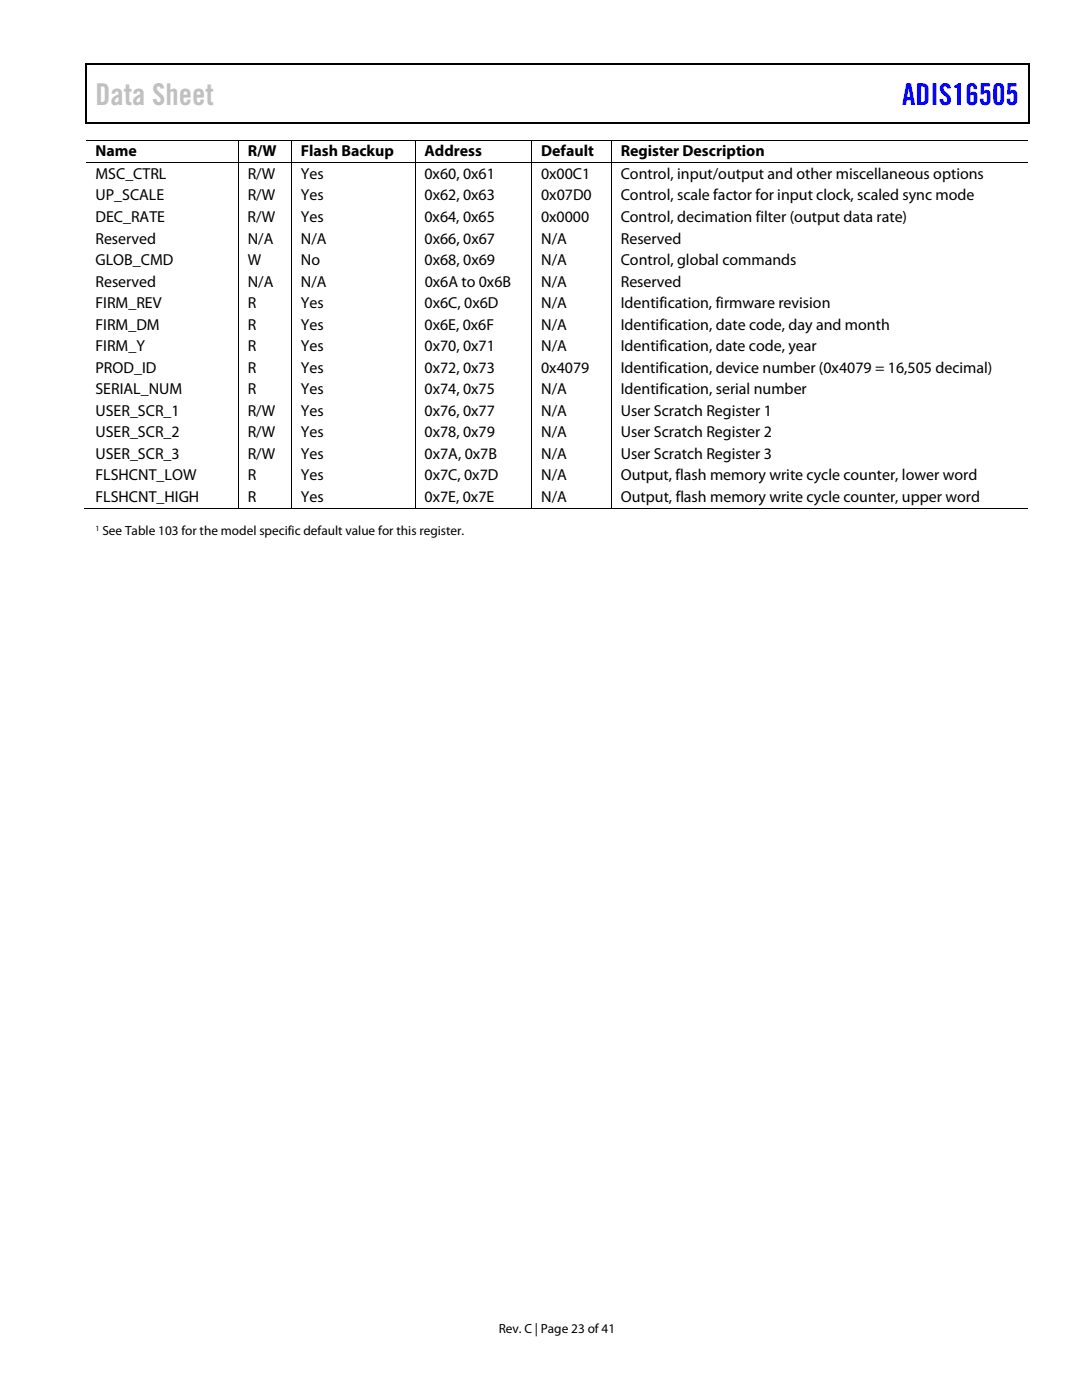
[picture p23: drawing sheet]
<svg xmlns="http://www.w3.org/2000/svg" width="216mm" height="279mm" viewBox="0 0 216 279" stroke-linecap="round" stroke-linejoin="round" font-family="sans-serif">
<defs><g id="words">
<text font-size="6" fill="#bfbfbf" x="19" y="21">Data Sheet</text>
<text font-size="6" fill="#00f" x="180" y="21">ADIS16505</text>
<g font-size="3.2">
<text x="19" y="31.2">Name</text>
<text x="19" y="35.7">MSC_CTRL</text>
<text x="49.4" y="35.7">R/W</text>
<text x="49.4" y="31.2">R/W</text>
<text x="60" y="35.7">Yes</text>
<text x="60" y="31.2">Flash Backup</text>
<text x="84.7" y="35.7">0x60, 0x61</text>
<text x="84.7" y="31.2">Address</text>
<text x="108" y="35.7">0x00C1</text>
<text x="108" y="31.2">Default</text>
<text x="123.9" y="35.7">Control, input/output and other miscellaneous options</text>
<text x="123.9" y="31.2">Register Description</text>
<text x="19" y="40">UP_SCALE</text>
<text x="49.4" y="40">R/W</text>
<text x="60" y="40">Yes</text>
<text x="84.7" y="40">0x62, 0x63</text>
<text x="108" y="40">0x07D0</text>
<text x="123.9" y="40">Control, scale factor for input clock, scaled sync mode</text>
<text x="19" y="44.3">DEC_RATE</text>
<text x="49.4" y="44.3">R/W</text>
<text x="60" y="44.3">Yes</text>
<text x="84.7" y="44.3">0x64, 0x65</text>
<text x="108" y="44.3">0x0000</text>
<text x="123.9" y="44.3">Control, decimation filter (output data rate)</text>
<text x="19" y="48.6">Reserved</text>
<text x="19" y="52.9">GLOB_CMD</text>
<text x="49.4" y="52.9">W</text>
<text x="49.5" y="48.6">N/A</text>
<text x="60" y="52.9">No</text>
<text x="60.1" y="48.6">N/A</text>
<text x="84.7" y="52.9">0x68, 0x69</text>
<text x="84.7" y="48.6">0x66, 0x67</text>
<text x="108" y="48.6">N/A</text>
<text x="108" y="52.9">N/A</text>
<text x="123.9" y="52.9">Control, global commands</text>
<text x="123.9" y="48.6">Reserved</text>
<text x="19" y="57.2">Reserved</text>
<text x="49.5" y="57.2">N/A</text>
<text x="60.1" y="57.2">N/A</text>
<text x="84.7" y="57.2">0x6A to 0x6B</text>
<text x="108" y="57.2">N/A</text>
<text x="123.9" y="57.2">Reserved</text>
<text x="19" y="61.5">FIRM_REV</text>
<text x="19" y="65.8">FIRM_DM</text>
<text x="49.4" y="61.5">R</text>
<text x="49.4" y="65.8">R</text>
<text x="60" y="61.5">Yes</text>
<text x="60" y="65.8">Yes</text>
<text x="84.7" y="61.5">0x6C, 0x6D</text>
<text x="84.7" y="65.8">0x6E, 0x6F</text>
<text x="108" y="65.8">N/A</text>
<text x="108" y="61.5">N/A</text>
<text x="123.9" y="65.8">Identification, date code, day and month</text>
<text x="123.9" y="61.5">Identification, firmware revision</text>
<text x="19" y="70.1">FIRM_Y</text>
<text x="49.4" y="70.1">R</text>
<text x="60" y="70.1">Yes</text>
<text x="84.7" y="70.1">0x70, 0x71</text>
<text x="108" y="70.1">N/A</text>
<text x="123.9" y="70.1">Identification, date code, year</text>
<text x="19" y="74.4">PROD_ID</text>
<text x="49.4" y="74.4">R</text>
<text x="60" y="74.4">Yes</text>
<text x="84.7" y="74.4">0x72, 0x73</text>
<text x="108" y="74.4">0x4079</text>
<text x="123.9" y="74.4">Identification, device number (0x4079 = 16,505 decimal)</text>
<text x="19" y="78.7">SERIAL_NUM</text>
<text x="19" y="83">USER_SCR_1</text>
<text x="49.4" y="83">R/W</text>
<text x="49.4" y="78.7">R</text>
<text x="60" y="78.7">Yes</text>
<text x="60" y="83">Yes</text>
<text x="84.7" y="78.7">0x74, 0x75</text>
<text x="84.7" y="83">0x76, 0x77</text>
<text x="108" y="83">N/A</text>
<text x="108" y="78.7">N/A</text>
<text x="123.9" y="83">User Scratch Register 1</text>
<text x="123.9" y="78.7">Identification, serial number</text>
<text x="19" y="87.3">USER_SCR_2</text>
<text x="49.4" y="87.3">R/W</text>
<text x="60" y="87.3">Yes</text>
<text x="84.7" y="87.3">0x78, 0x79</text>
<text x="108" y="87.3">N/A</text>
<text x="123.9" y="87.3">User Scratch Register 2</text>
<text x="19" y="91.6">USER_SCR_3</text>
<text x="19" y="95.9">FLSHCNT_LOW</text>
<text x="49.4" y="95.9">R</text>
<text x="49.4" y="91.6">R/W</text>
<text x="60" y="95.9">Yes</text>
<text x="60" y="91.6">Yes</text>
<text x="84.7" y="95.9">0x7C, 0x7D</text>
<text x="84.7" y="91.6">0x7A, 0x7B</text>
<text x="108" y="91.6">N/A</text>
<text x="108" y="95.9">N/A</text>
<text x="123.9" y="95.9">Output, flash memory write cycle counter, lower word</text>
<text x="123.9" y="91.6">User Scratch Register 3</text>
<text x="19" y="100.2">FLSHCNT_HIGH</text>
<text x="49.4" y="100.2">R</text>
<text x="60" y="100.2">Yes</text>
<text x="84.7" y="100.2">0x7E, 0x7E</text>
<text x="108" y="100.2">N/A</text>
<text x="123.9" y="100.2">Output, flash memory write cycle counter, upper word</text>
</g>
<g font-size="2.6">
<text x="20.4" y="106.8">See Table 103 for the model specific default value for this register.</text>
<text x="99.5" y="266">Rev. C | Page 23 of 41</text>
</g>
<text font-size="1.6" x="19" y="105.9">1</text>
</g></defs>
<path d="M17 12.7h.3v1h-.3zM205.2 12.7h.3v1h-.3zM205.2 12.7h.3v.3h-.3zM131.5 24.4h.2v.3h-.2zM205.2 24.4h.3v.3h-.3z" fill="#000"/>
<path d="M17 12.8h188.2M17.1 13.7v11M205.3 13.7v11M205.2 24.5h-188.2" fill="none" stroke="#000" stroke-width=".25"/>
<g fill="none" stroke="#000" stroke-width=".2">
<path d="M17.1 27.9h188M17.1 32.5h188M47.5 28v4.4M47.5 32.6v68.9M58.1 28v4.4M58.1 32.6v68.9M82.8 28v4.4M82.8 32.6v68.9M106.1 28v4.4M106.1 32.6v68.9M122 28v4.4M122 32.6v68.9"/>
<path d="M16.9 101.4h30.6M47.6 101.4h10.5M58.2 101.4h24.5M82.9 101.4h23.1M106.2 101.4h15.7M122 101.4h83.1"/>
</g>
<use href="#words"/>
</svg>
